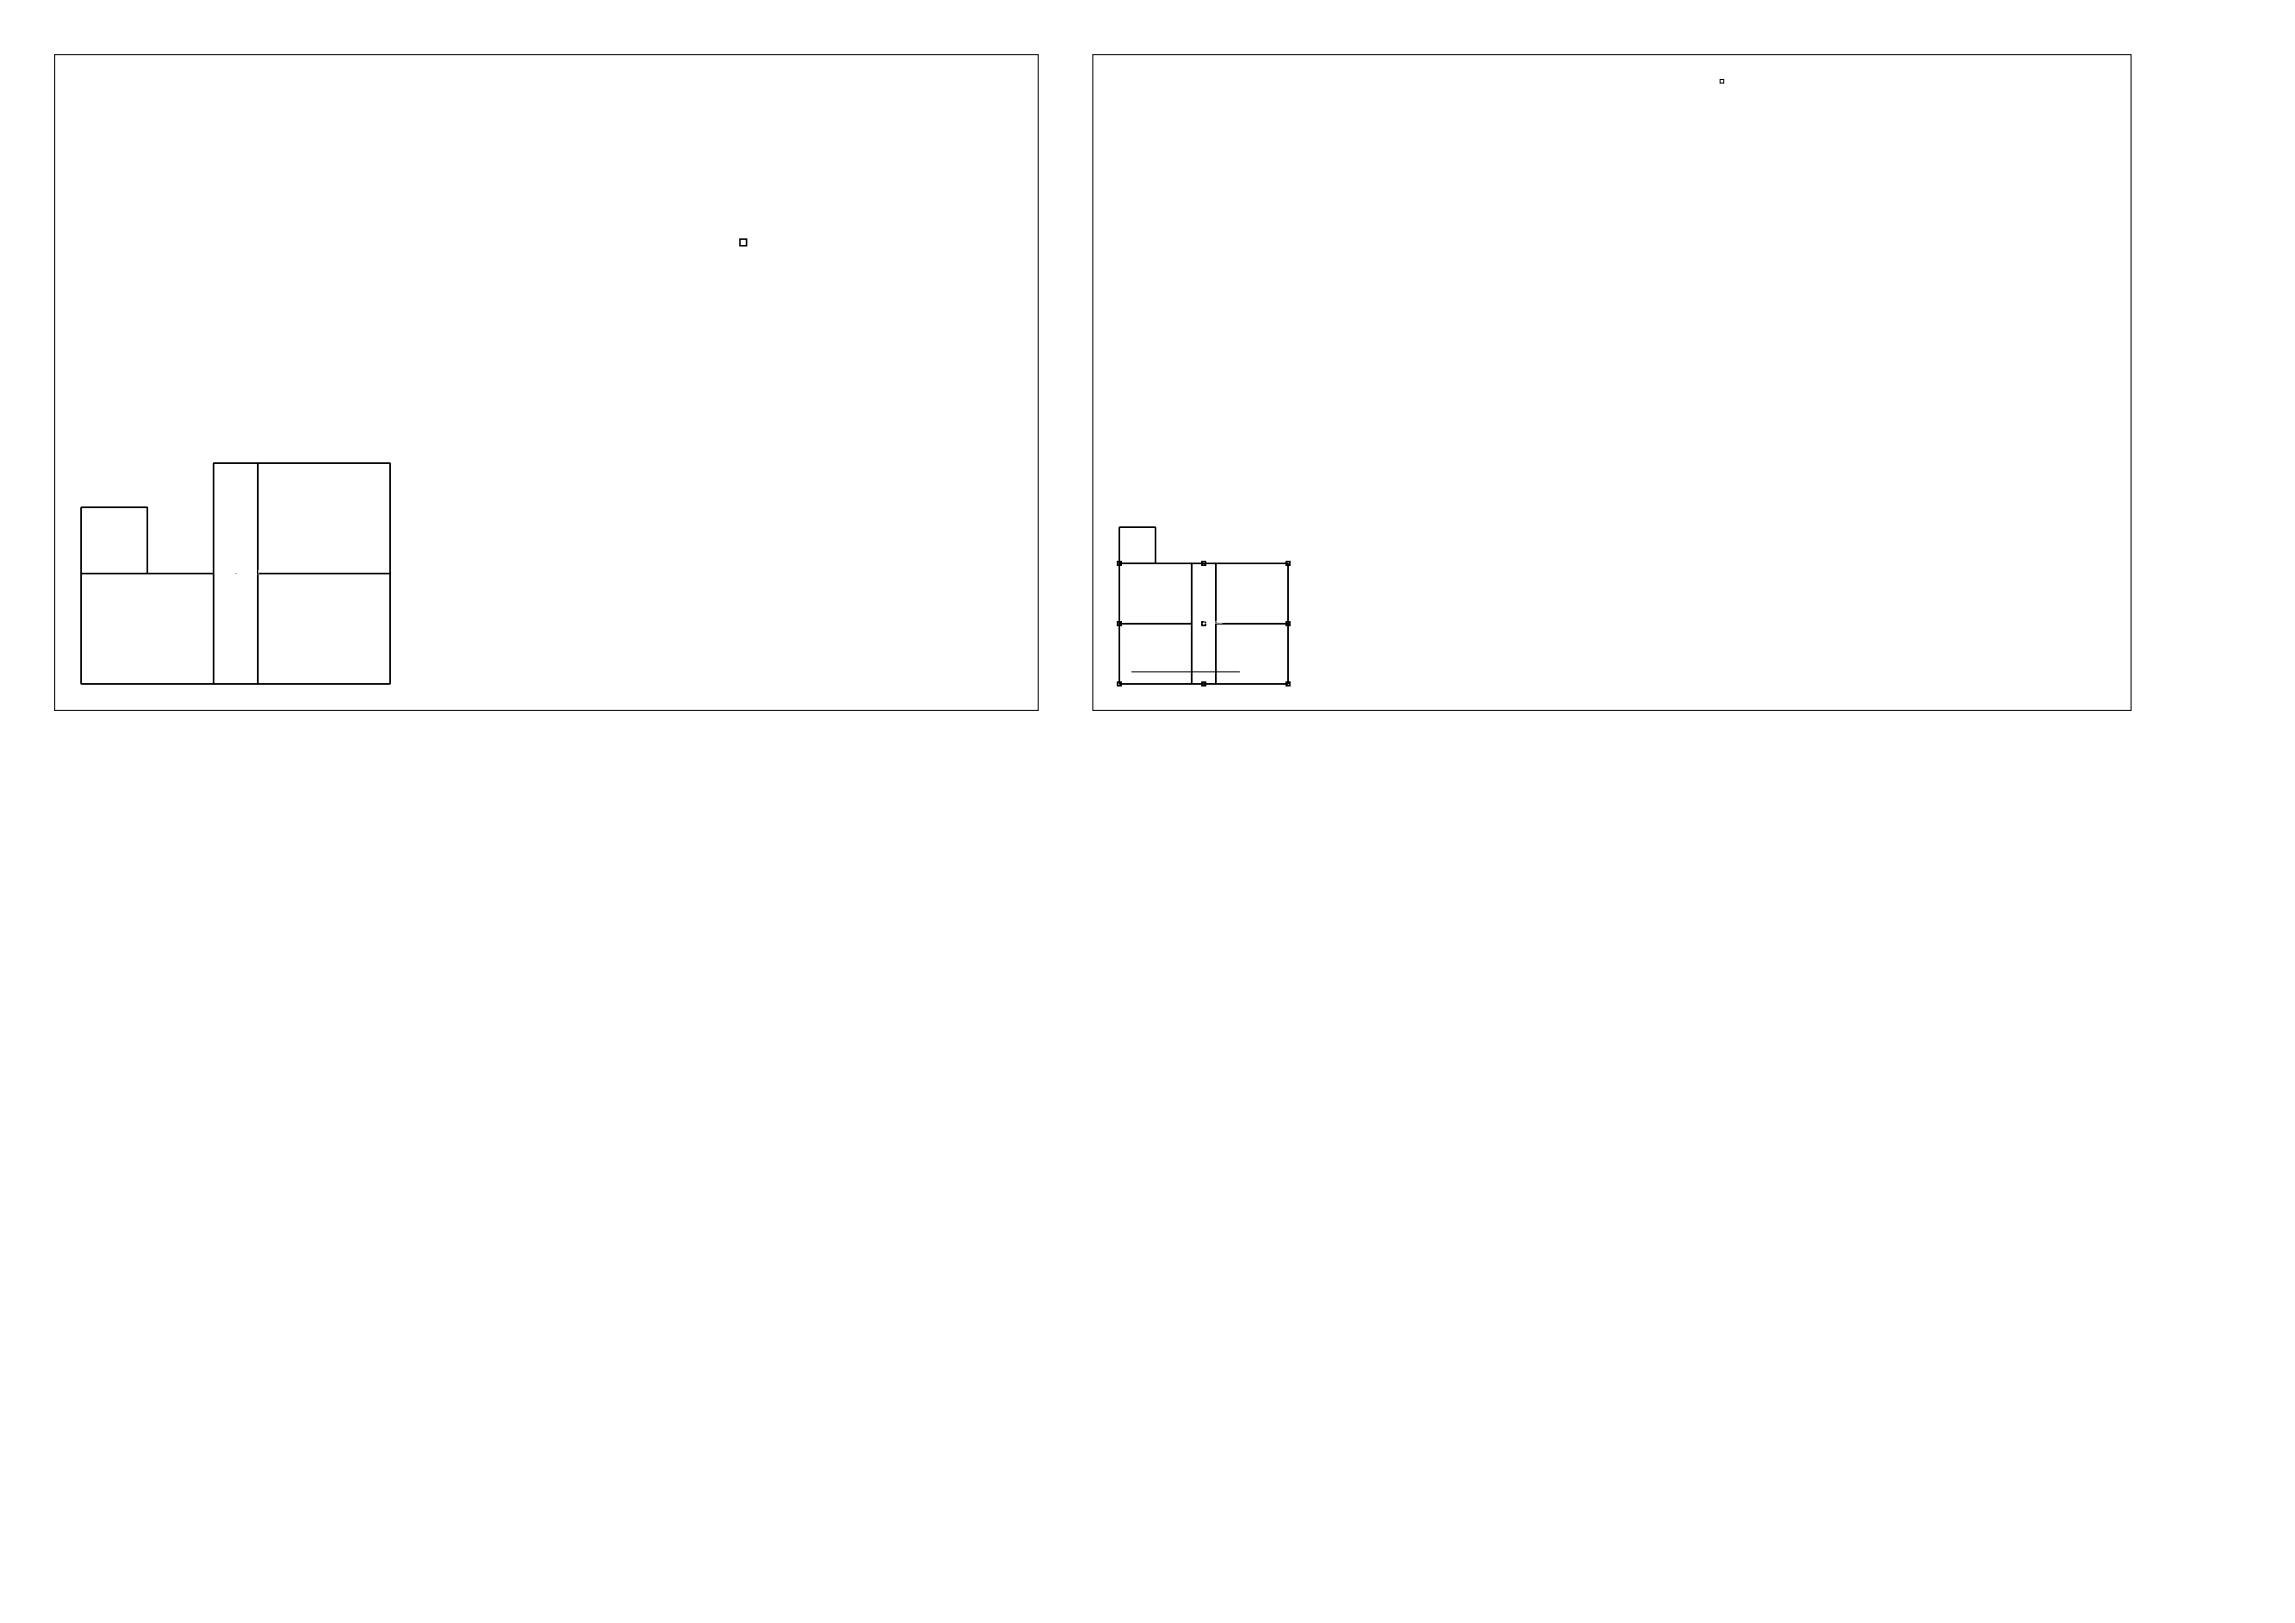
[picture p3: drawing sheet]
<svg xmlns="http://www.w3.org/2000/svg" width="420mm" height="297mm" viewBox="0 0 420 297" stroke-linecap="round" stroke-linejoin="round" font-family="sans-serif">
<defs><g id="words">
<g font-size="1.1" fill="#fff">
<text x="43.1" y="105">corridor_f</text>
<text x="220.3" y="114.1">corridor</text>
</g>
</g></defs>
<g fill="none" stroke="#000" stroke-width=".28">
<path d="M135.4 43.8h1.2v1.2h-1.2zM47.2 84.8v40.4M14.8 105h24.3M27 105v-12.2h-12.2v32.4h56.6v-40.4h-32.3v40.4M47.2 105h24.2M204.5 102.8h.7v.6h-.7zM204.5 113.8h.7v.7h-.7zM204.8 103.1h30.9v22.1h-30.9v-28.7h6.7v6.6M204.8 114.1h13.3M218.1 103.1v22.1M220 102.8h.6v.6h-.6zM220 113.8h.6v.7h-.6z"/>
<path d="M222.5 114.1h13.2M222.5 103.1v22.1M235.4 102.8h.7v.6h-.7zM235.4 113.8h.7v.7h-.7zM204.5 124.8h.7v.7h-.7zM220 124.8h.6v.7h-.6zM235.4 124.8h.7v.7h-.7z"/>
</g>
<g fill="none" stroke="#000" stroke-width=".18">
<path d="M10 10h180v120h-180zM200 10h190v120h-190zM314.8 14.5h.7v.7h-.7zM14.8 92.8h12.2v12.2h-12.2zM39.1 84.8h8.1v40.4h-8.1zM47.2 84.8h24.2v20.2h-24.2zM204.8 96.5h6.7v6.6h-6.7zM14.8 105h24.3v20.2h-24.3zM43.1 105h.1M47.2 105h24.2v20.2h-24.2zM204.8 103.1h13.3v11h-13.3zM204.8 114.1h13.3v11.1h-13.3z"/>
<path d="M218.1 103.1h4.4v22.1h-4.4zM222.5 103.1h13.2v11h-13.2zM222.5 114.1h13.2v11.1h-13.2zM207.1 122.9h19.8"/>
</g>
<use href="#words"/>
</svg>
